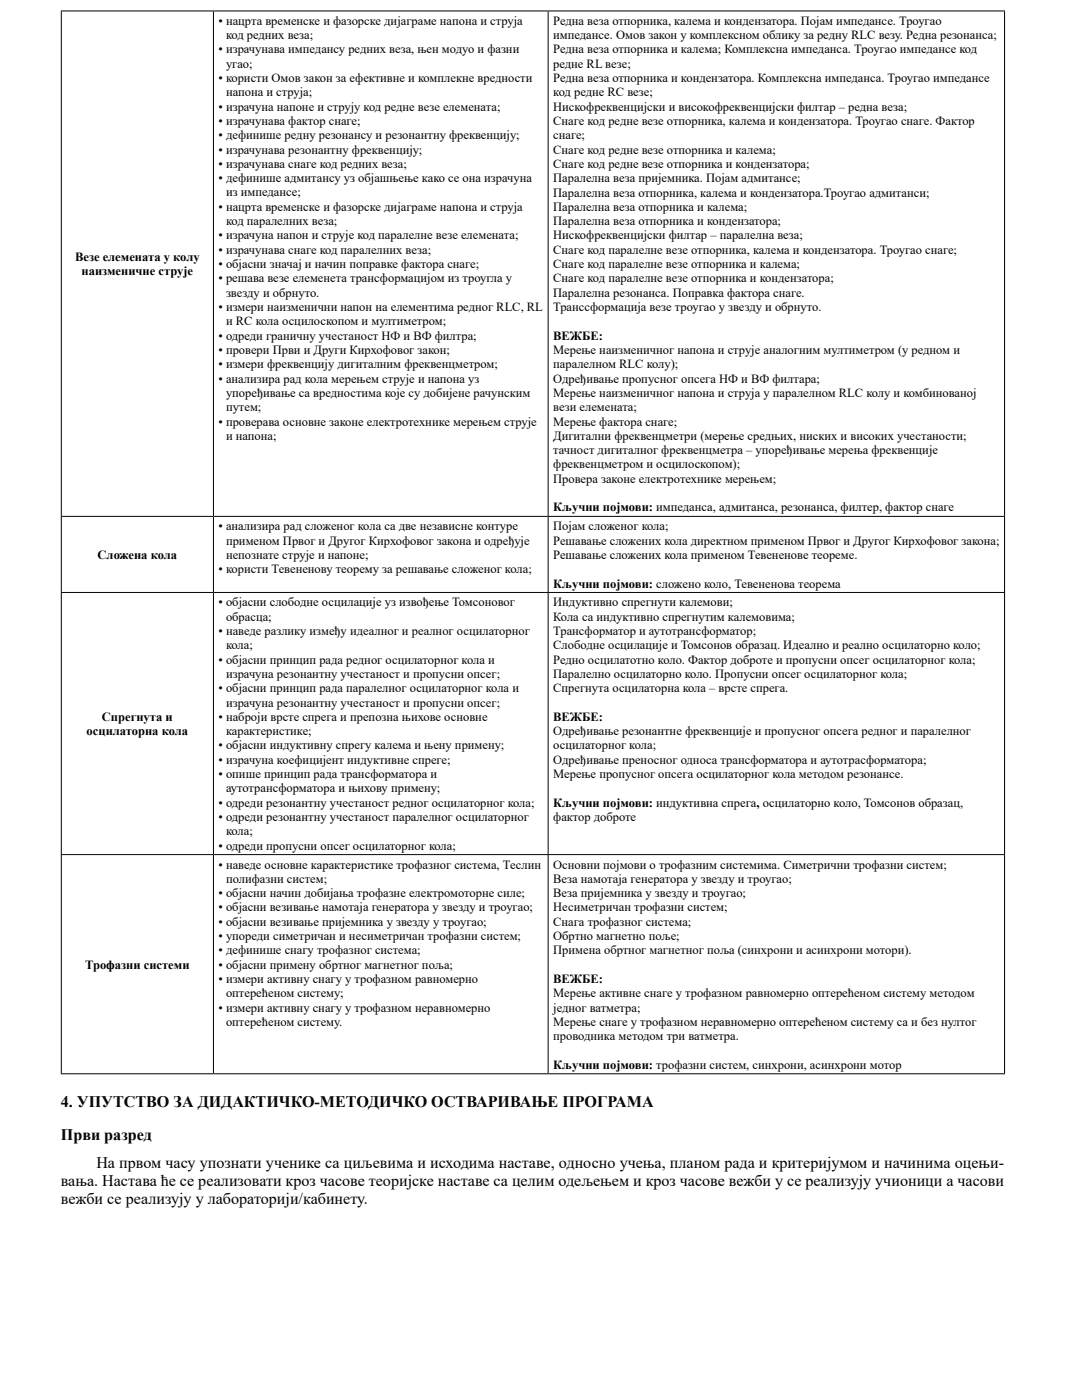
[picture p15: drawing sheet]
<svg xmlns="http://www.w3.org/2000/svg" width="210mm" height="276mm" viewBox="0 0 210 276" stroke-linecap="round" stroke-linejoin="round" font-family="sans-serif">
<defs><g id="words">
<g font-size="3.2">
<text x="12" y="218.4">4. УПУТСТВО ЗА ДИДАКТИЧКО-МЕТОДИЧКО ОСТВАРИВАЊE ПРОГРАМА</text>
<text x="12" y="224.9">Први разред</text>
<text x="12" y="233.9">вања. Настава ће се реализовати кроз часове теоријске наставе са целим одељењем и кроз часове вежби у се реализују учионици а часови</text>
<text x="19" y="230.4">На првом часу упознати ученике са циљевима и исходима наставе, односно учења, планом рада и критеријумом и начинима оцењи-</text>
<text x="12" y="237.5">вежби се реализују у лабораторији/кабинету.</text>
</g>
<g font-size="2.5">
<text x="43.1" y="4.9">• нацрта временске и фазорске дијаграме напона и струја</text>
<text x="109.1" y="4.9">Редна веза отпорника, калема и кондензатора. Појам импедансе. Троугао</text>
<text x="43.1" y="10.5">• израчунава импедансу редних веза, њен модуо и фазни</text>
<text x="44.6" y="7.7">код редних веза;</text>
<text x="109.1" y="7.7">импедансе. Омов закон у комплексном облику за редну RLC везу. Редна резонанса;</text>
<text x="109.1" y="10.5">Редна веза отпорника и калема; Комплексна импеданса. Троугао импедансе код</text>
<text x="43.1" y="16.2">• користи Омов закон за ефективне и комплекне вредности</text>
<text x="44.6" y="13.3">угао;</text>
<text x="109.1" y="13.4">редне RL везе;</text>
<text x="109.1" y="16.2">Редна веза отпорника и кондензатора. Комплексна импеданса. Троугао импедансе</text>
<text x="43.1" y="21.8">• израчуна напоне и струју код редне везе елемената;</text>
<text x="44.6" y="19">напона и струја;</text>
<text x="109.1" y="19">код редне RC везе;</text>
<text x="109.1" y="21.8">Нискофреквенцијски и високофреквенцијски филтар – редна веза;</text>
<text x="43.1" y="24.6">• израчунава фактор снаге;</text>
<text x="43.1" y="27.5">• дефинише редну резонансу и резонантну фреквенцију;</text>
<text x="109.1" y="24.6">Снаге код редне везе отпорника, калема и кондензатора. Троугао снаге. Фактор</text>
<text x="109.1" y="27.5">снаге;</text>
<text x="43.1" y="30.3">• израчунава резонантну фреквенцију;</text>
<text x="43.1" y="33.1">• израчунава снаге код редних веза;</text>
<text x="43.1" y="35.9">• дефинише адмитансу уз објашњење како се она израчуна</text>
<text x="109.1" y="30.3">Снаге код редне везе отпорника и калема;</text>
<text x="109.1" y="33.1">Снаге код редне везе отпорника и кондензатора;</text>
<text x="109.1" y="35.9">Паралелна веза пријемника. Појам адмитансе;</text>
<text x="43.1" y="41.6">• нацрта временске и фазорске дијаграме напона и струја</text>
<text x="44.6" y="38.7">из импедансе;</text>
<text x="109.1" y="38.8">Паралелна веза отпорника, калема и кондензатора.Троугао адмитанси;</text>
<text x="109.1" y="41.6">Паралелна веза отпорника и калема;</text>
<text x="43.1" y="47.2">• израчуна напон и струје код паралелне везе елемената;</text>
<text x="44.6" y="44.4">код паралелних веза;</text>
<text x="109.1" y="44.4">Паралелна веза отпорника и кондензатора;</text>
<text x="109.1" y="47.2">Нискофреквенцијски филтар – паралелна веза;</text>
<text x="14.8" y="51.4">Везе елемената у колу</text>
<text x="43.1" y="50">• израчунава снаге код паралелних веза;</text>
<text x="43.1" y="52.9">• објасни значај и начин поправке фактора снаге;</text>
<text x="109.1" y="50">Снаге код паралелне везе отпорника, калема и кондензатора. Троугао снаге;</text>
<text x="109.1" y="52.9">Снаге код паралелне везе отпорника и калема;</text>
<text x="16.1" y="54.2">наизменичне струје</text>
<text x="43.1" y="55.7">• решава везе елеменета трансформацијом из троугла у</text>
<text x="44.6" y="58.5">звезду и обрнуто.</text>
<text x="109.1" y="55.7">Снаге код паралелне везе отпорника и кондензатора;</text>
<text x="109.1" y="58.5">Паралелна резонанса. Поправка фактора снаге.</text>
<text x="43.1" y="61.3">• измери наизменични напон на елементима редног RLC, RL</text>
<text x="44.6" y="64.1">и RC кола осцилоскопом и мултиметром;</text>
<text x="109.1" y="61.3">Транссформација везе троугао у звезду и обрнуто.</text>
<text x="43.1" y="67">• одреди граничну учестаност НФ и ВФ филтра;</text>
<text x="43.1" y="69.8">• провери Први и Други Кирхофовог закон;</text>
<text x="109.1" y="67">ВЕЖБЕ:</text>
<text x="109.1" y="69.8">Мерење наизменичног напона и струје аналогним мултиметром (у редном и</text>
<text x="43.1" y="72.6">• измери фреквенцију дигиталним фреквенцметром;</text>
<text x="43.1" y="75.4">• анализира рад кола мерењем струје и напона уз</text>
<text x="109.1" y="72.6">паралелном RLC колу);</text>
<text x="109.1" y="75.4">Одређивање пропусног опсега НФ и ВФ филтара;</text>
<text x="43.1" y="83.9">• проверава основне законе електротехнике мерењем струје</text>
<text x="44.6" y="78.3">упоређивање са вредностима које су добијене рачунским</text>
<text x="44.6" y="81.1">путем;</text>
<text x="109.1" y="78.3">Мерење наизменичног напона и струја у паралелном RLC колу и комбинованој</text>
<text x="109.1" y="81.1">вези елемената;</text>
<text x="109.1" y="83.9">Мерење фактора снаге;</text>
<text x="44.6" y="86.7">и напона;</text>
<text x="109.1" y="86.7">Дигитални фреквенцметри (мерење средњих, ниских и високих учестаности;</text>
<text x="109.1" y="89.6">тачност дигиталног фреквенцметра – упоређивање мерења фреквенције</text>
<text x="109.1" y="92.4">фреквенцметром и осцилоскопом);</text>
<text x="109.1" y="95.2">Провера законе електротехнике мерењем;</text>
<text x="109.1" y="100.9">Кључни појмови: импеданса, адмитанса, резонанса, филтер, фактор снаге</text>
<text x="43.1" y="104.6">• анализира рад сложеног кола са две независне контуре</text>
<text x="44.6" y="107.4">применом Првог и Другог Кирхофовог закона и одређује</text>
<text x="109.1" y="104.6">Појам сложеног кола;</text>
<text x="109.1" y="107.4">Решавање сложених кола директном применом Првог и Другог Кирхофовог закона;</text>
<text x="19.2" y="110.2">Сложена кола</text>
<text x="43.1" y="113">• користи Тевененову теорему за решавање сложеног кола;</text>
<text x="44.6" y="110.2">непознате струје и напоне;</text>
<text x="109.1" y="110.2">Решавање сложених кола применом Тевененове теореме.</text>
<text x="43.1" y="119.6">• објасни слободне осцилације уз извођење Томсоновог</text>
<text x="109.1" y="115.9">Кључни појмови: сложено коло, Тевененова теорема</text>
<text x="109.1" y="119.6">Индуктивно спрегнути калемови;</text>
<text x="43.1" y="125.2">• наведе разлику између идеалног и реалног осцилаторног</text>
<text x="44.6" y="122.4">обрасца;</text>
<text x="109.1" y="122.4">Кола са индуктивно спрегнутим калемовима;</text>
<text x="109.1" y="125.2">Трансформатор и аутотрансформатор;</text>
<text x="43.1" y="130.9">• објасни принцип рада редног осцилаторног кола и</text>
<text x="44.6" y="128">кола;</text>
<text x="109.1" y="128">Слободне осцилације и Томсонов образац. Идеално и реално осцилаторно коло;</text>
<text x="109.1" y="130.9">Редно осцилатотно коло. Фактор доброте и пропусни опсег осцилаторног кола;</text>
<text x="43.1" y="136.5">• објасни принцип рада паралелног осцилаторног кола и</text>
<text x="44.6" y="133.7">израчуна резонантну учестаност и пропусни опсег;</text>
<text x="109.1" y="133.7">Паралелно осцилаторно коло. Пропусни опсег осцилаторног кола;</text>
<text x="109.1" y="136.5">Спрегнута осцилаторна кола – врсте спрега.</text>
<text x="20.1" y="142.1">Спрегнута и</text>
<text x="43.1" y="142.1">• наброји врсте спрега и препозна њихове основне</text>
<text x="44.6" y="139.3">израчуна резонантну учестаност и пропусни опсег;</text>
<text x="109.1" y="142.2">ВЕЖБЕ:</text>
<text x="17.1" y="144.9">осцилаторна кола</text>
<text x="43.1" y="147.8">• објасни индуктивну спрегу калема и њену примену;</text>
<text x="44.6" y="145">карактеристике;</text>
<text x="109.1" y="145">Одређивање резонантне фреквенције и пропусног опсега редног и паралелног</text>
<text x="109.1" y="147.8">осцилаторног кола;</text>
<text x="43.1" y="150.6">• израчуна коефицијент индуктивне спреге;</text>
<text x="43.1" y="153.4">• опише принцип рада трансформатора и</text>
<text x="109.1" y="150.6">Одређивање преносног односа трансформатора и аутотрасформатора;</text>
<text x="109.1" y="153.4">Мерење пропусног опсега осцилаторног кола методом резонансе.</text>
<text x="43.1" y="159.1">• одреди резонантну учестаност редног осцилаторног кола;</text>
<text x="43.1" y="161.9">• одреди резонантну учестаност паралелног осцилаторног</text>
<text x="44.6" y="156.3">аутотрансформатора и њихову примену;</text>
<text x="109.1" y="159.1">Кључни појмови: индуктивна спрега, осцилаторно коло, Томсонов образац,</text>
<text x="109.1" y="161.9">фактор доброте</text>
<text x="43.1" y="167.6">• одреди пропусни опсег осцилаторног кола;</text>
<text x="44.6" y="164.7">кола;</text>
<text x="43.1" y="171.3">• наведе основне карактеристике трофазног система, Теслин</text>
<text x="109.1" y="171.3">Основни појмови о трофазним системима. Симетрични трофазни систем;</text>
<text x="43.1" y="176.9">• објасни начин добијања трофазне електромоторне силе;</text>
<text x="43.1" y="179.7">• објасни везивање намотаја генератора у звезду и троугао;</text>
<text x="44.6" y="174.1">полифазни систем;</text>
<text x="109.1" y="174.1">Веза намотаја генератора у звезду и троугао;</text>
<text x="109.1" y="176.9">Веза пријемника у звезду и троугао;</text>
<text x="109.1" y="179.7">Несиметричан трофазни систем;</text>
<text x="43.1" y="182.6">• објасни везивање пријемника у звезду у троугао;</text>
<text x="43.1" y="185.4">• упореди симетричан и несиметричан трофазни систем;</text>
<text x="109.1" y="182.6">Снага трофазног система;</text>
<text x="109.1" y="185.4">Обртно магнетно поље;</text>
<text x="16.8" y="191">Трофазни системи</text>
<text x="43.1" y="188.2">• дефинише снагу трофазног система;</text>
<text x="43.1" y="191">• објасни примену обртног магнетног поља;</text>
<text x="109.1" y="188.2">Примена обртног магнетног поља (синхрони и асинхрони мотори).</text>
<text x="43.1" y="193.8">• измери активну снагу у трофазном равномерно</text>
<text x="44.6" y="196.7">оптерећеном систему;</text>
<text x="109.1" y="193.9">ВЕЖБЕ:</text>
<text x="109.1" y="196.7">Мерење активне снаге у трофазном равномерно оптерећеном систему методом</text>
<text x="43.1" y="199.5">• измери активну снагу у трофазном неравномерно</text>
<text x="44.6" y="202.3">оптерећеном систему.</text>
<text x="109.1" y="199.5">једног ватметра;</text>
<text x="109.1" y="202.3">Мерење снаге у трофазном неравномерно оптерећеном систему са и без нултог</text>
<text x="109.1" y="205.1">проводника методом три ватметра.</text>
<text x="109.1" y="210.8">Кључни појмови: трофазни систем, синхрони, асинхрони мотор</text>
</g>
</g></defs>
<g fill="none" stroke="#000" stroke-width=".2">
<path d="M12 2.2h186.2M12.1 2.3v99.4M42.1 2.3v99.4M108.1 2.3v99.4M198.1 2.3v99.4M12 101.8h186.2M12 116.8h186.2M12.1 101.9v14.8M12.1 116.9v51.5M42.1 101.9v14.8M42.1 116.9v51.5M108.1 101.9v14.8"/>
<path d="M108.1 116.9v51.5M198.1 101.9v14.8M198.1 116.9v51.5M12 168.5h186.2M12.1 168.6v43.1M42.1 168.6v43.1M108.1 168.6v43.1M198.1 168.6v43.1M12 211.7h186.2"/>
</g>
<use href="#words"/>
</svg>
